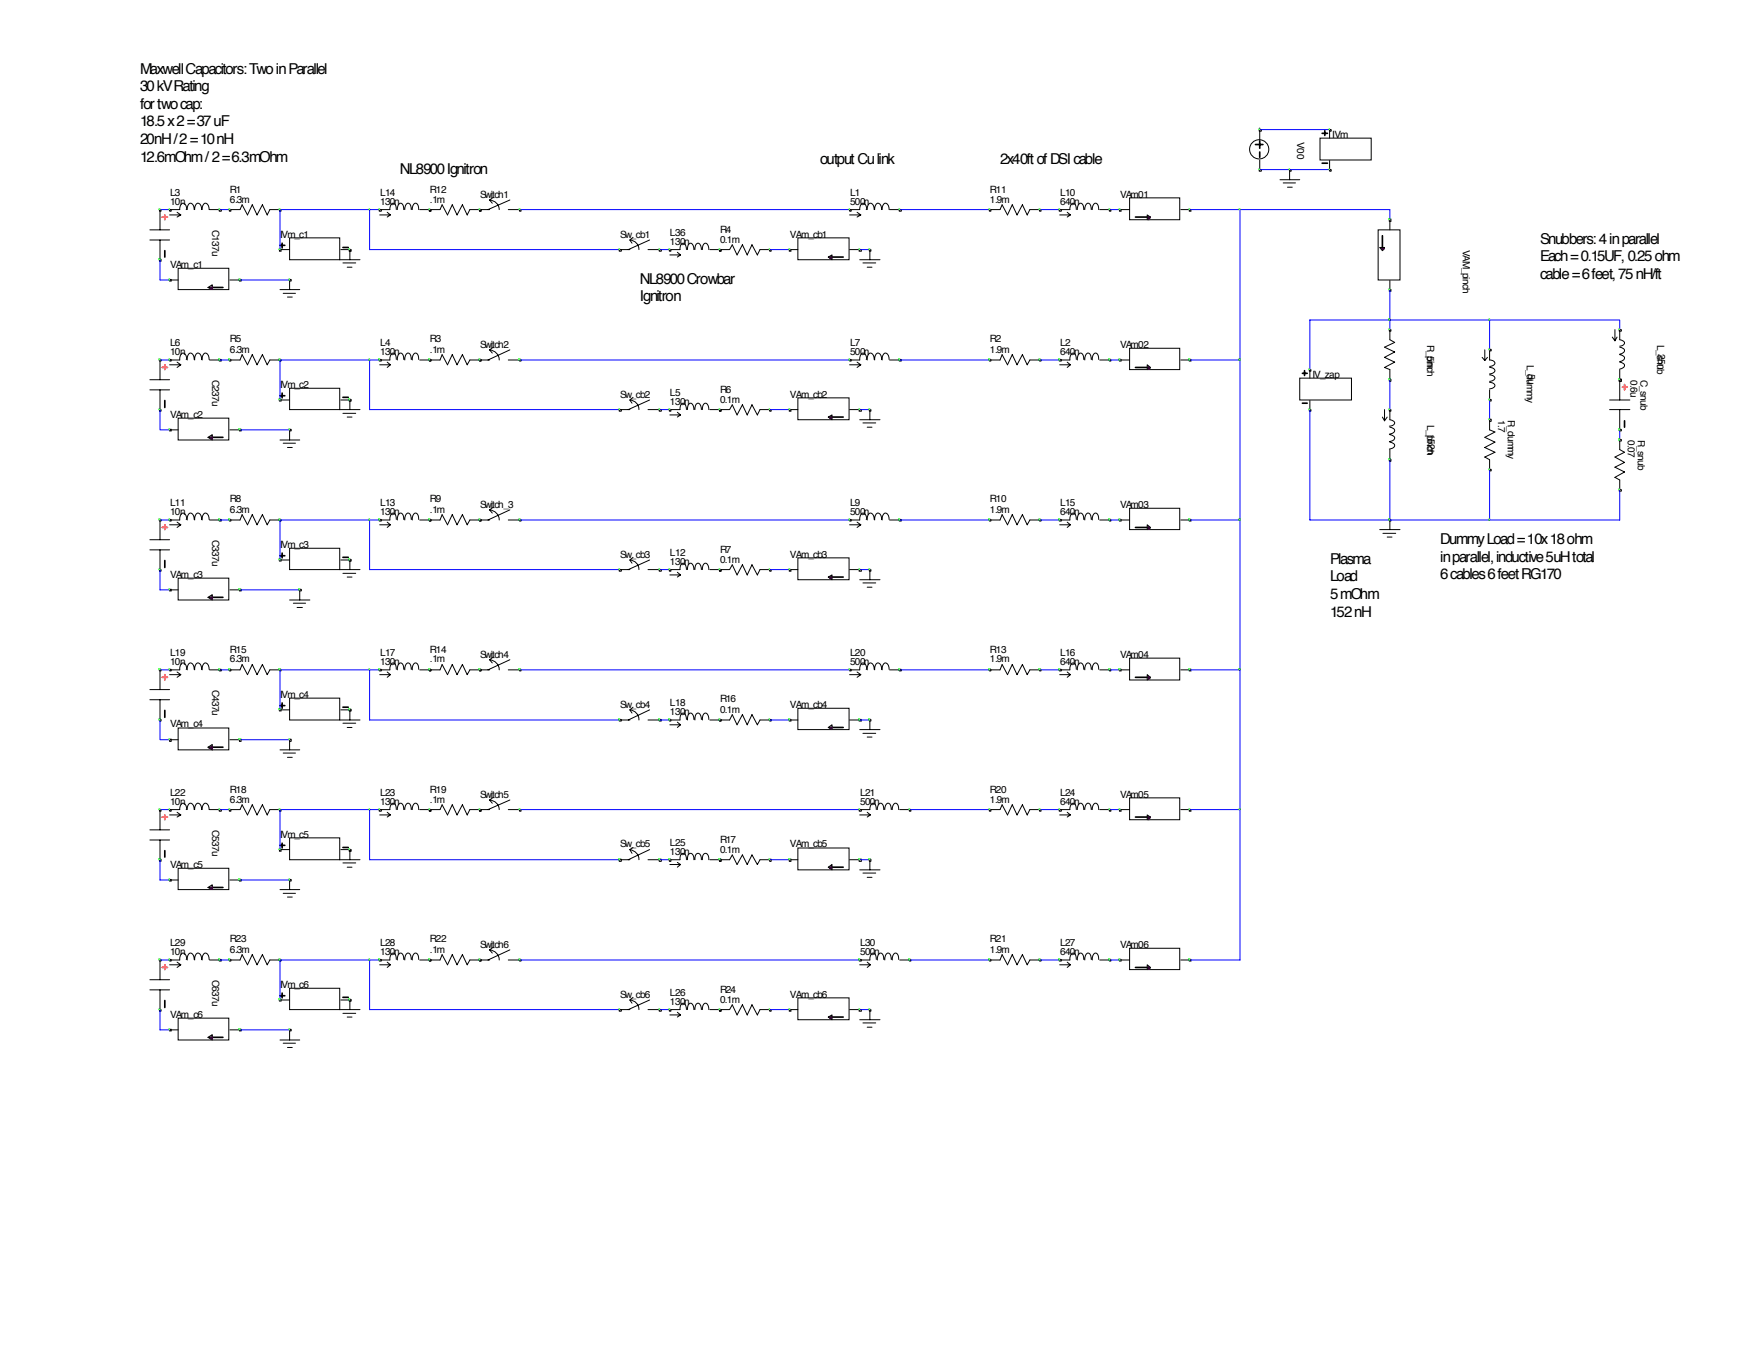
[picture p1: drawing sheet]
<svg xmlns="http://www.w3.org/2000/svg" width="279mm" height="216mm" viewBox="0 0 279 216" stroke-linecap="round" stroke-linejoin="round" font-family="sans-serif">
<defs><g id="words">
<g font-size="2.4">
<text x="22.3" y="11.8">Maxwell Capacitors: Two in Parallel</text>
<text x="22.3" y="14.5">30 kV Rating</text>
<text x="22.3" y="17.3">for two cap:</text>
<text x="22.3" y="20.1">18.5 x 2 = 37 uF</text>
<text x="22.3" y="22.9">20nH / 2 = 10 nH</text>
<text x="22.3" y="25.7">12.6mOhm / 2 = 6.3mOhm</text>
<text x="63.5" y="27.6">NL8900 Ignitron</text>
<text x="130.2" y="26">output Cu link</text>
<text x="158.7" y="26">2x40ft of DSI cable</text>
<text x="244.5" y="38.7">Snubbers: 4 in parallel</text>
<text x="244.5" y="41.5">Each = 0.15UF, 0.25 ohm</text>
<text x="101.6" y="45">NL8900 Crowbar</text>
<text x="101.6" y="47.8">Ignitron</text>
<text x="244.5" y="44.3">cable = 6 feet, 75 nH/ft</text>
<text x="211.2" y="89.5">Plasma</text>
<text x="228.6" y="86.4">Dummy Load = 10x 18 ohm</text>
<text x="228.6" y="89.2">in parallel, inductive 5uH total</text>
<text x="211.2" y="92.3">Load</text>
<text x="211.2" y="95.1">5 mOhm</text>
<text x="228.6" y="91.9">6 cables 6 feet RG170</text>
<text x="211.2" y="97.9">152 nH</text>
</g>
<g font-size="1.6">
<text x="205.9" y="22.6" transform="rotate(90 205.9 22.6)">V00</text>
<text x="211.5" y="21.8">IVm</text>
<text x="27" y="31.1">L3</text>
<text x="27" y="32.6">10n</text>
<text x="36.5" y="30.6">R1</text>
<text x="36.5" y="32.2">6.3m</text>
<text x="60.4" y="31.1">L14</text>
<text x="60.4" y="32.6">130n</text>
<text x="68.2" y="30.6">R12</text>
<text x="68.2" y="32.2">.1m</text>
<text x="76.2" y="31.4">Switch1</text>
<text x="135" y="31.1">L1</text>
<text x="135" y="32.6">500n</text>
<text x="157.1" y="30.6">R11</text>
<text x="157.1" y="32.2">1.9m</text>
<text x="168.3" y="31.1">L10</text>
<text x="168.3" y="32.6">640n</text>
<text x="177.8" y="31.4">VAm01</text>
<text x="33.7" y="36.5" transform="rotate(90 33.7 36.5)">C137u</text>
<text x="44.4" y="37.8">IVm_c1</text>
<text x="98.5" y="37.8">Sw_cb1</text>
<text x="106.3" y="37.4">L36</text>
<text x="106.3" y="38.9">130n</text>
<text x="114.3" y="36.9">R4</text>
<text x="114.3" y="38.5">0.1m</text>
<text x="125.4" y="37.8">VAm_cb1</text>
<text x="232.2" y="39.7" transform="rotate(90 232.2 39.7)">VAM_pinch</text>
<text x="27" y="42.5">VAm_c1</text>
<text x="27" y="54.9">L6</text>
<text x="27" y="56.4">10n</text>
<text x="36.5" y="54.4">R5</text>
<text x="36.5" y="56">6.3m</text>
<text x="60.4" y="54.9">L4</text>
<text x="60.4" y="56.4">130n</text>
<text x="68.2" y="54.4">R3</text>
<text x="68.2" y="56">.1m</text>
<text x="76.2" y="55.2">Switch2</text>
<text x="135" y="54.9">L7</text>
<text x="135" y="56.4">500n</text>
<text x="157.1" y="54.4">R2</text>
<text x="157.1" y="56">1.9m</text>
<text x="168.3" y="54.9">L2</text>
<text x="168.3" y="56.4">640n</text>
<text x="177.8" y="55.2">VAm02</text>
<text x="208.4" y="59.9">IV_zap</text>
<text x="226.6" y="54.8" transform="rotate(90 226.6 54.8)">R_pinch</text>
<text x="226.6" y="56.5" transform="rotate(90 226.6 56.5)">5m</text>
<text x="242.4" y="57.9" transform="rotate(90 242.4 57.9)">L_dummy</text>
<text x="242.6" y="59.4" transform="rotate(90 242.6 59.4)">5u</text>
<text x="263.1" y="54.8" transform="rotate(90 263.1 54.8)">L_snub</text>
<text x="263.2" y="56.2" transform="rotate(90 263.2 56.2)">25n</text>
<text x="33.7" y="60.4" transform="rotate(90 33.7 60.4)">C237u</text>
<text x="44.4" y="61.6">IVm_c2</text>
<text x="98.5" y="63.2">Sw_cb2</text>
<text x="106.3" y="62.8">L5</text>
<text x="106.3" y="64.3">130n</text>
<text x="114.3" y="62.3">R6</text>
<text x="114.3" y="63.9">0.1m</text>
<text x="125.4" y="63.2">VAm_cb2</text>
<text x="258.8" y="60.4" transform="rotate(90 258.8 60.4)">0.6u</text>
<text x="260.4" y="60.4" transform="rotate(90 260.4 60.4)">C_snub</text>
<text x="27" y="66.3">VAm_c2</text>
<text x="226.6" y="67.5" transform="rotate(90 226.6 67.5)">L_pinch</text>
<text x="226.7" y="68.9" transform="rotate(90 226.7 68.9)">152n</text>
<text x="237.8" y="66.7" transform="rotate(90 237.8 66.7)">1.7</text>
<text x="239.4" y="66.7" transform="rotate(90 239.4 66.7)">R_dummy</text>
<text x="258.4" y="69.8" transform="rotate(90 258.4 69.8)">0.07</text>
<text x="260" y="69.8" transform="rotate(90 260 69.8)">R_snub</text>
<text x="27" y="80.3">L11</text>
<text x="27" y="81.8">10n</text>
<text x="36.5" y="79.8">R8</text>
<text x="36.5" y="81.4">6.3m</text>
<text x="60.4" y="80.3">L13</text>
<text x="60.4" y="81.8">130n</text>
<text x="68.2" y="79.8">R9</text>
<text x="68.2" y="81.4">.1m</text>
<text x="76.2" y="80.6">Switch_3</text>
<text x="135" y="80.3">L9</text>
<text x="135" y="81.8">500n</text>
<text x="157.1" y="79.8">R10</text>
<text x="157.1" y="81.4">1.9m</text>
<text x="168.3" y="80.3">L15</text>
<text x="168.3" y="81.8">640n</text>
<text x="177.8" y="80.6">VAm03</text>
<text x="33.7" y="85.8" transform="rotate(90 33.7 85.8)">C337u</text>
<text x="44.4" y="87">IVm_c3</text>
<text x="98.5" y="88.6">Sw_cb3</text>
<text x="106.3" y="88.2">L12</text>
<text x="106.3" y="89.7">130n</text>
<text x="114.3" y="87.7">R7</text>
<text x="114.3" y="89.3">0.1m</text>
<text x="125.4" y="88.6">VAm_cb3</text>
<text x="27" y="91.7">VAm_c3</text>
<text x="27" y="104.1">L19</text>
<text x="27" y="105.6">10n</text>
<text x="36.5" y="103.6">R15</text>
<text x="36.5" y="105.2">6.3m</text>
<text x="60.4" y="104.1">L17</text>
<text x="60.4" y="105.6">130n</text>
<text x="68.2" y="103.6">R14</text>
<text x="68.2" y="105.2">.1m</text>
<text x="76.2" y="104.4">Switch4</text>
<text x="135" y="104.1">L20</text>
<text x="135" y="105.6">500n</text>
<text x="157.1" y="103.6">R13</text>
<text x="157.1" y="105.2">1.9m</text>
<text x="168.3" y="104.1">L16</text>
<text x="168.3" y="105.6">640n</text>
<text x="177.8" y="104.4">VAm04</text>
<text x="33.7" y="109.6" transform="rotate(90 33.7 109.6)">C437u</text>
<text x="44.4" y="110.7">IVm_c4</text>
<text x="98.5" y="112.4">Sw_cb4</text>
<text x="106.3" y="112.1">L18</text>
<text x="106.3" y="113.5">130n</text>
<text x="114.3" y="111.5">R16</text>
<text x="114.3" y="113.1">0.1m</text>
<text x="125.4" y="112.4">VAm_cb4</text>
<text x="27" y="115.5">VAm_c4</text>
<text x="36.5" y="125.8">R18</text>
<text x="68.2" y="125.8">R19</text>
<text x="157.1" y="125.8">R20</text>
<text x="27" y="126.3">L22</text>
<text x="27" y="127.8">10n</text>
<text x="33.7" y="131.7" transform="rotate(90 33.7 131.7)">C537u</text>
<text x="36.5" y="127.4">6.3m</text>
<text x="60.4" y="126.3">L23</text>
<text x="60.4" y="127.8">130n</text>
<text x="68.2" y="127.4">.1m</text>
<text x="76.2" y="126.7">Switch5</text>
<text x="136.6" y="126.3">L21</text>
<text x="136.6" y="127.8">500n</text>
<text x="157.1" y="127.4">1.9m</text>
<text x="168.3" y="126.3">L24</text>
<text x="168.3" y="127.8">640n</text>
<text x="177.8" y="126.7">VAm05</text>
<text x="27" y="137.8">VAm_c5</text>
<text x="44.4" y="133">IVm_c5</text>
<text x="98.5" y="134.5">Sw_cb5</text>
<text x="106.3" y="134.3">L25</text>
<text x="106.3" y="135.7">130n</text>
<text x="114.3" y="133.8">R17</text>
<text x="114.3" y="135.4">0.1m</text>
<text x="125.4" y="134.5">VAm_cb5</text>
<text x="36.5" y="149.6">R23</text>
<text x="68.2" y="149.6">R22</text>
<text x="157.1" y="149.6">R21</text>
<text x="27" y="150.2">L29</text>
<text x="27" y="151.6">10n</text>
<text x="33.7" y="155.6" transform="rotate(90 33.7 155.6)">C637u</text>
<text x="36.5" y="151.2">6.3m</text>
<text x="60.4" y="150.2">L28</text>
<text x="60.4" y="151.6">130n</text>
<text x="68.2" y="151.2">.1m</text>
<text x="76.2" y="150.5">Switch6</text>
<text x="136.6" y="150.2">L30</text>
<text x="136.6" y="151.6">500n</text>
<text x="157.1" y="151.2">1.9m</text>
<text x="168.3" y="150.2">L27</text>
<text x="168.3" y="151.6">640n</text>
<text x="177.8" y="150.5">VAm06</text>
<text x="27" y="161.5">VAm_c6</text>
<text x="44.4" y="156.8">IVm_c6</text>
<text x="98.5" y="158.4">Sw_cb6</text>
<text x="106.3" y="158.1">L26</text>
<text x="106.3" y="159.6">130n</text>
<text x="114.3" y="157.6">R24</text>
<text x="114.3" y="159.2">0.1m</text>
<text x="125.4" y="158.4">VAm_cb6</text>
</g>
</g></defs>
<path d="M211.1 20.6h.2v.2h-.2zM211.1 26.9h.2v.3h-.2zM220.6 34.8h.2v.3h-.2zM220.6 46h.2v.2h-.2zM220.6 72.9h.2v.3h-.2zM220.6 65h.2v.3h-.2z" fill="none" stroke="#010000" stroke-width=".16"/>
<path d="M209.9 21.2h.8M209.9 25.9h.8M210.3 20.7v.8M219.5 37.4v2.2" fill="none" stroke="#000" stroke-width=".26"/>
<g fill="none" stroke="#000" stroke-width=".16">
<path d="M209.5 21.9h8.2v3.5h-8.2zM211.1 20.6v1.3M211.1 25.5v1.4M218.8 36.5h3.4v7.9h-3.4zM219 39.3h.8l-.3 .5zM220.6 34.9v1.6M220.6 44.5v1.5M219.5 66.2l.3 .6 .4-.6M219.8 65v1.8M220.6 65v1.6a.62 .62 0 0 1 .7 .7l-.4 .3h-.3M220.6 67.8a.63 .63 0 0 1 .7 .7l-.7 .4M220.6 69a.63 .63 0 0 1 .7 .7l-.7 .4"/>
<path d="M220.6 70.2a.63 .63 0 0 1 .7 .7l-.7 .4M220.6 71.4v1.8"/>
</g>
<path d="M219.1 39.4h.8v.5h-.8z" fill="#400040"/>
<path d="M177.7 33.3h.3v.2h-.3zM188.8 33.3h.3v.2h-.3zM199.9 26.9h.3v.3h-.3zM199.9 20.6h.3v.2h-.3zM207.9 58.7h.2v.2h-.2zM207.9 65h.2v.3h-.2z" fill="none" stroke="#010000" stroke-width=".16"/>
<path d="M180.3 34.5h2.2M199.3 22.9h1.2M200 22.4v1.1M200 24.1v.9M206.8 59.3h.7M207.1 58.8v.8M206.8 64h.7" fill="none" stroke="#000" stroke-width=".26"/>
<g fill="none" stroke="#000" stroke-width=".16">
<path d="M177.8 33.3h1.5M179.3 31.4h8v3.5h-8zM182.1 34.1l.5 .4-.5 .4zM187.5 33.3h1.4M200 20.3v1.9M200 25.4v1.5M207.9 58.7v1.3M206.3 60h8.2v3.5h-8.2zM207.9 63.6v1.4"/>
<circle cx="199.9" cy="23.7" r="1.53"/>
</g>
<path d="M182.2 34.3h.5v.7h-.5z" fill="#400040"/>
<g fill="none" stroke="#000" stroke-width=".16">
<path d="M76.2 33.3h1.5M78.1 32.3l-.4-.6a1.6 1.6 0 0 1 1.5 1.6M78.3 31.3l-.6 .4M80.7 33.3h1.8M80.9 31.7l-3.4 1.6M157.1 33.3h1.6l.4-.8 .8 1.6 .8-1.6 .8 1.6 .8-1.6 .8 1.6 .4-.8h1.6M168.2 33.3h1.6v-.1a.86 .86 0 0 1 .5-.9 .81 .81 0 0 1 .6 1M168.2 34.1h1.7M169.4 33.7l.5 .4-.5 .4M171 33.3v-.1a.86 .86 0 0 1 .5-.9 .81 .81 0 0 1 .5 1M172.2 33.3v-.1a.86 .86 0 0 1 .5-.9 .81 .81 0 0 1 .5 1M173.4 33.3v-.1a.86 .86 0 0 1 .5-.9 .81 .81 0 0 1 .5 1"/>
<path d="M174.6 33.3h1.7M203.2 28.5h3.1M203.7 29h2M204.4 29.7h.7M204.7 26.9v1.6M44.4 46h3.2M45 46.6h1.9M45.6 47.2h.8M46 44.4v1.6M220.6 52.3v1.6l.8 .5-1.6 .7 1.6 .8-1.6 .8 1.6 .8-1.6 .8 .8 .4v1.6M219 84.1h3.2M219.5 84.7h2.1"/>
<path d="M220.2 85.3h.8M220.6 82.5v1.6M126.7 158.4h8.1v3.5h-8.1zM125.4 160.3h1.3M131.5 161.5l.6-.4v.8zM134.9 160.3h1.6M136.5 161.9h3.2M137 162.4h2M137.7 163.1h.7M138.1 160.3v1.6"/>
</g>
<g fill="none" stroke="#010000" stroke-width=".16">
<path d="M76.1 33.3h.3v.2h-.3zM82.5 33.3h.2v.2h-.2zM157.1 33.3h.2v.2h-.2zM165 33.3h.3v.2h-.3zM168.1 33.3h.4v.2h-.4zM176.1 33.3h.3v.2h-.3zM204.7 26.9h.3v.3h-.3zM46 44.4h.2v.2h-.2zM220.6 52.3h.2v.3h-.2zM220.6 60.2h.2v.3h-.2zM220.6 82.5h.2v.2h-.2zM125.3 160.3h.3v.2h-.3z"/>
<path d="M136.4 160.3h.3v.2h-.3zM138 160.3h.3v.2h-.3z"/>
</g>
<path d="M131.7 161.5h2.2" fill="none" stroke="#000" stroke-width=".26"/>
<path d="M131.6 161.3h.6v.7h-.6z" fill="#400040"/>
<path d="M125.3 136.4h.3v.3h-.3zM136.4 136.4h.3v.3h-.3zM138 136.4h.3v.3h-.3z" fill="none" stroke="#010000" stroke-width=".16"/>
<path d="M125.4 136.5h1.3M126.7 134.6h8.1v3.5h-8.1zM131.5 137.7l.6-.5v.9zM134.9 136.5h1.6M136.5 138.1h3.2M137 138.6h2M137.7 139.3h.7M138.1 136.5v1.6" fill="none" stroke="#000" stroke-width=".16"/>
<path d="M131.7 137.7h2.2" fill="none" stroke="#000" stroke-width=".26"/>
<path d="M131.6 137.5h.6v.7h-.6z" fill="#400040"/>
<g fill="none" stroke="#000" stroke-width=".16">
<path d="M23.8 155.5h3.1M23.8 157.1h3.1M25.4 152.4v3.1M25.4 157.1v3.2M36.5 152.4h1.6l.3-.8 .9 1.6 .7-1.6 .8 1.6 .9-1.6 .7 1.6 .4-.8h1.6M136.5 153.2h1.7M137.7 152.7l.5 .5-.5 .4M139.1 152.3v-.1a.64 .64 0 0 0-.7-.8l-.3 .5v.5h-1.6M140.3 152.3v-.1a.64 .64 0 0 0-.7-.8l-.3 .5v.5M141.5 152.3v-.1a.64 .64 0 0 0-.7-.8l-.3 .5v.5M142.7 152.3v-.1a.64 .64 0 0 0-.7-.8l-.3 .5-.1 .5M142.8 152.4h1.7"/>
<path d="M26.9 163.5h1.4M28.3 161.6h8v3.5h-8zM33 164.7l.7-.4v.8zM36.5 163.5h1.6M114.3 160.3h1.5l.4-.8 .8 1.6 .9-1.6 .7 1.6 .8-1.6 .8 1.6 .4-.8h1.6"/>
</g>
<path d="M25.3 152.3h.3v.3h-.3zM36.4 152.3h.3v.3h-.3zM44.4 152.3h.2v.3h-.2zM136.4 152.3h.3v.3h-.3zM144.4 152.3h.2v.3h-.2zM25.3 160.3h.3v.2h-.3zM26.9 163.4h.3v.3h-.3zM38 163.4h.3v.3h-.3zM114.2 160.3h.3v.2h-.3zM122.2 160.3h.2v.2h-.2z" fill="none" stroke="#010000" stroke-width=".16"/>
<path d="M25.7 153.6h.9M26.2 153.2v.7" fill="none" stroke="#f00" stroke-width=".26"/>
<path d="M26.2 158.8v1.1M33.3 164.7h2.1" fill="none" stroke="#000" stroke-width=".26"/>
<path d="M33.1 164.5h.7v.6h-.7z" fill="#400040"/>
<g fill="none" stroke="#000" stroke-width=".16">
<path d="M26.9 153.2h1.8M28.1 152.7l.6 .5-.6 .4M29.5 152.3l.1-.1a.69 .69 0 0 0-.7-.8l-.3 .5-.1 .5h-1.6M30.8 152.3v-.1a.69 .69 0 0 0-.8-.8l-.2 .5-.1 .5M32 152.3v-.1a.69 .69 0 0 0-.8-.8l-.3 .5v.5M33.2 152.3v-.1a.69 .69 0 0 0-.8-.8l-.3 .5v.5M33.3 152.4h1.8M44.4 158.7h1.6M46 156.9h7.9v3.4h-7.9zM54.1 158.7h1.4v1.6M60.3 153.2h1.7M61.5 152.7l.5 .5-.5 .4"/>
<path d="M62.9 152.3v-.1a.64 .64 0 0 0-.7-.8l-.3 .5v.5h-1.6M64.1 152.3v-.1a.64 .64 0 0 0-.7-.8l-.3 .5v.5M65.3 152.3v-.1a.64 .64 0 0 0-.7-.8l-.3 .5v.5M66.5 152.3v-.1a.64 .64 0 0 0-.7-.8l-.3 .5-.1 .5M66.6 152.4h3.2l.4-.8 .8 1.6 .8-1.6 .8 1.6 .8-1.6 .8 1.6 .4-.8h3.1M78.1 151.3l-.4-.5a1.61 1.61 0 0 1 1.5 1.6M78.3 150.4l-.6 .4M80.7 152.4h1.8M80.9 150.8l-3.4 1.6M100.3 159.3l-.3-.6a1.51 1.51 0 0 1 1.4 1.6M100.5 158.3l-.5 .4M103.1 158.7l-3.4 1.6"/>
<path d="M157.1 152.4h1.6l.4-.8 .8 1.6 .8-1.6 .8 1.6 .8-1.6 .8 1.6 .4-.8h1.6M168.2 153.2h1.7M169.4 152.7l.5 .5-.5 .4M170.9 152.3v-.1a.64 .64 0 0 0-.7-.8l-.3 .5-.1 .5h-1.6M172 152.3v-.1a.64 .64 0 0 0-.7-.8l-.2 .5-.1 .5M173.2 152.3v-.1a.64 .64 0 0 0-.7-.8l-.2 .5-.1 .5M174.4 152.3v-.1a.64 .64 0 0 0-.7-.8l-.3 .5v.5M174.6 152.4h1.7M177.8 152.4h1.5M179.3 150.5h8v3.4h-8zM182.1 153.2l.5 .4-.5 .3zM187.5 152.4h1.4"/>
<path d="M44.4 165.1h3.2M45 165.6h1.9M45.6 166.3h.8M46 163.5v1.6M53.9 160.3h3.2M54.4 160.9h2.1M55.1 161.5h.8M98.4 160.3h1.6M102.9 160.3h1.8"/>
</g>
<g fill="none" stroke="#010000" stroke-width=".16">
<path d="M26.9 152.3h.3v.3h-.3zM34.8 152.3h.3v.3h-.3zM44.4 158.7h.2v.2h-.2zM55.5 158.7h.2v.2h-.2zM60.2 152.3h.3v.3h-.3zM68.2 152.3h.2v.3h-.2zM76.1 152.3h.3v.3h-.3zM82.5 152.3h.2v.3h-.2zM157.1 152.3h.2v.3h-.2zM165 152.3h.3v.3h-.3zM168.1 152.3h.4v.3h-.4zM176.1 152.3h.3v.3h-.3z"/>
<path d="M177.7 152.3h.3v.3h-.3zM188.8 152.3h.3v.3h-.3zM46 163.4h.2v.3h-.2zM98.3 160.3h.3v.2h-.3zM104.6 160.3h.4v.2h-.4z"/>
</g>
<path d="M44.4 158.1h.8M44.8 157.6v.8M54.4 158.3h.9M180.3 153.6h2.2" fill="none" stroke="#000" stroke-width=".26"/>
<path d="M182.2 153.3h.5v.7h-.5z" fill="#400040"/>
<g fill="none" stroke="#000" stroke-width=".16">
<path d="M106.3 136.5h1.6v-.2a.68 .68 0 0 1 .6-.8 .92 .92 0 0 1 .5 1M106.3 137.2h1.7M107.5 136.9l.5 .3-.5 .5M109.1 136.5v-.2a.68 .68 0 0 1 .5-.8 .92 .92 0 0 1 .6 1M110.3 136.5v-.2a.68 .68 0 0 1 .5-.8 .92 .92 0 0 1 .5 1M111.5 136.5v-.2a.68 .68 0 0 1 .5-.8 .92 .92 0 0 1 .5 1M112.7 136.5h1.7M177.8 128.5h1.5M179.3 126.7h8v3.4h-8zM182.1 129.4l.5 .3-.5 .4zM187.5 128.5h1.4M106.3 160.3h1.6v-.1a.64 .64 0 0 1 .7-.9l.3 .5 .1 .5"/>
<path d="M106.3 161.1h1.7M107.5 160.7l.5 .4-.5 .4M109.1 160.3v-.1a.64 .64 0 0 1 .7-.9l.3 .5 .1 .5M110.3 160.3v-.1a.64 .64 0 0 1 .7-.9l.3 .5v.5M111.5 160.3v-.1a.64 .64 0 0 1 .7-.9l.3 .5v.5M112.7 160.3h1.7"/>
</g>
<path d="M106.3 136.4h.2v.3h-.2zM114.2 136.4h.3v.3h-.3zM177.7 128.5h.3v.3h-.3zM188.8 128.5h.3v.3h-.3zM106.3 160.3h.2v.2h-.2zM114.2 160.3h.3v.2h-.3z" fill="none" stroke="#010000" stroke-width=".16"/>
<path d="M180.3 129.7h2.2" fill="none" stroke="#000" stroke-width=".26"/>
<path d="M182.2 129.5h.5v.7h-.5z" fill="#400040"/>
<g fill="none" stroke="#010000" stroke-width=".16">
<path d="M55.5 39.6h.2v.3h-.2zM98.3 39.6h.3v.3h-.3zM104.6 39.6h.4v.3h-.4zM26.9 128.5h.3v.3h-.3zM26.9 139.6h.3v.3h-.3zM34.8 128.5h.3v.3h-.3zM38 139.6h.3v.3h-.3zM44.4 134.9h.2v.2h-.2zM46 139.6h.2v.3h-.2zM55.5 134.9h.2v.2h-.2zM60.2 128.5h.3v.3h-.3zM68.2 128.5h.2v.3h-.2z"/>
<path d="M76.1 128.5h.3v.3h-.3zM82.5 128.5h.2v.3h-.2zM98.3 136.4h.3v.3h-.3zM104.6 136.4h.4v.3h-.4zM157.1 128.5h.2v.3h-.2zM165 128.5h.3v.3h-.3zM168.1 128.5h.4v.3h-.4zM176.1 128.5h.3v.3h-.3z"/>
</g>
<g fill="none" stroke="#000" stroke-width=".16">
<path d="M55.5 39.6v1.6M98.4 39.6h1.6M100.3 38.6l-.3-.5a1.51 1.51 0 0 1 1.4 1.5M100.5 37.7l-.5 .4M102.9 39.6h1.8M103.1 38.1l-3.4 1.5M53.9 41.2h3.2M54.4 41.7h2.1M55.1 42.4h.8M26.9 128.5h1.6v-.1a.86 .86 0 0 1 .5-.9 .75 .75 0 0 1 .5 1M26.9 129.4h1.8M26.9 139.7h1.4"/>
<path d="M28.1 128.9l.6 .5-.6 .3M28.3 137.8h8v3.4h-8zM29.7 128.5v-.1a.86 .86 0 0 1 .5-.9 .85 .85 0 0 1 .6 1M30.9 128.5v-.1a.86 .86 0 0 1 .5-.9 .85 .85 0 0 1 .6 1M32.1 128.5v-.1a.86 .86 0 0 1 .5-.9 .85 .85 0 0 1 .6 1M33.3 128.5h1.8M36.5 139.7h1.6M44.4 134.9h1.6M46 133h7.9v3.5h-7.9zM46 139.7v1.5M53.9 136.5h3.2M54.1 134.9h1.4v1.6"/>
<path d="M54.4 137h2.1M55.1 137.7h.8M60.3 128.5h1.6v-.1a.86 .86 0 0 1 .5-.9 .81 .81 0 0 1 .5 1M60.3 129.4h1.7M61.5 128.9l.5 .5-.5 .3M63.1 128.5v-.1a.86 .86 0 0 1 .5-.9 .81 .81 0 0 1 .5 1M64.3 128.5v-.1a.86 .86 0 0 1 .5-.9 .81 .81 0 0 1 .5 1M65.4 128.5v-.1a.86 .86 0 0 1 .6-.9 .81 .81 0 0 1 .5 1M66.6 128.5h3.2l.4-.7 .8 1.6 .8-1.6 .8 1.6 .8-1.6 .8 1.6 .4-.9h3.1M78.1 127.5l-.4-.5a1.6 1.6 0 0 1 1.5 1.5M78.3 126.6l-.6 .4M80.7 128.5h1.8"/>
<path d="M80.9 127l-3.4 1.5M98.4 136.5h1.6M100.3 135.5l-.3-.6a1.59 1.59 0 0 1 1.4 1.6M100.5 134.5l-.5 .4M102.9 136.5h1.8M103.1 134.9l-3.4 1.6M157.1 128.5h1.6l.4-.7 .8 1.6 .8-1.6 .8 1.6 .8-1.6 .8 1.6 .4-.9h1.6M168.2 128.5h1.6v-.1a.86 .86 0 0 1 .5-.9 .81 .81 0 0 1 .6 1M168.2 129.4h1.7M169.4 128.9l.5 .5-.5 .3M171 128.5v-.1a.86 .86 0 0 1 .5-.9 .81 .81 0 0 1 .5 1M172.2 128.5v-.1a.86 .86 0 0 1 .5-.9 .81 .81 0 0 1 .5 1"/>
<path d="M173.4 128.5v-.1a.86 .86 0 0 1 .5-.9 .81 .81 0 0 1 .5 1M174.6 128.5h1.7M33 140.9l.7-.4v.7zM44.4 141.2h3.2M45 141.8h1.9M45.6 142.4h.8"/>
</g>
<path d="M44.4 134.2h.8M44.8 133.9v.7M54.4 134.5h.9M33.3 140.9h2.1" fill="none" stroke="#000" stroke-width=".26"/>
<path d="M33.1 140.6h.7v.7h-.7z" fill="#400040"/>
<path d="M125.3 114.2h.3v.3h-.3zM136.4 114.2h.3v.3h-.3zM138 114.2h.3v.3h-.3zM25.3 136.4h.3v.3h-.3zM25.3 128.5h.3v.3h-.3zM36.4 128.5h.3v.3h-.3zM44.4 128.5h.2v.3h-.2zM114.2 136.4h.3v.3h-.3zM122.2 136.4h.2v.3h-.2zM136.4 128.5h.3v.3h-.3zM144.4 128.5h.2v.3h-.2z" fill="none" stroke="#010000" stroke-width=".16"/>
<g fill="none" stroke="#000" stroke-width=".16">
<path d="M125.4 114.3h1.3M126.7 112.4h8.1v3.4h-8.1zM131.5 115.5l.6-.4v.7zM134.9 114.3h1.6M136.5 115.8h3.2M137 116.4h2M137.7 117h.7M138.1 114.3v1.5M23.8 131.7h3.1M23.8 133.3h3.1M25.4 128.5v3.2M25.4 133.3v3.2"/>
<path d="M36.5 128.5h1.6l.3-.7 .9 1.6 .7-1.6 .8 1.6 .9-1.6 .7 1.6 .4-.9h1.6M114.3 136.5h1.5l.4-.8 .8 1.5 .9-1.5 .7 1.5 .8-1.5 .8 1.5 .4-.7h1.6M136.5 128.5h1.6v-.1a.86 .86 0 0 1 .5-.9 .81 .81 0 0 1 .5 1M136.5 129.4h1.7M137.7 128.9l.5 .5-.5 .3M139.3 128.5v-.1a.86 .86 0 0 1 .5-.9 .81 .81 0 0 1 .5 1M140.5 128.5v-.1a.86 .86 0 0 1 .5-.9 .81 .81 0 0 1 .5 1M141.6 128.5v-.1a.86 .86 0 0 1 .6-.9 .81 .81 0 0 1 .5 1M142.8 128.5h1.7"/>
</g>
<path d="M25.7 129.7h.9M26.2 129.4v.7" fill="none" stroke="#f00" stroke-width=".26"/>
<path d="M131.7 115.5h2.2M26.2 135v1.1" fill="none" stroke="#000" stroke-width=".26"/>
<path d="M131.6 115.2h.6v.7h-.6z" fill="#400040"/>
<g fill="none" stroke="#000" stroke-width=".16">
<path d="M23.8 109.5h3.1M23.8 111.1h3.1M25.4 106.3v3.2M25.4 111.1v3.2M26.9 117.4h1.4M28.3 115.6h8v3.4h-8zM33 118.6l.7-.4v.8zM36.5 106.3h1.6l.3-.8 .9 1.6 .7-1.6 .8 1.6 .9-1.6 .7 1.6 .4-.8h1.6M36.5 117.4h1.6M114.3 114.3h1.5l.4-.8 .8 1.6 .9-1.6 .7 1.6 .8-1.6 .8 1.6 .4-.8h1.6M134.9 107.1h1.8M136.1 106.7l.6 .4-.6 .4"/>
<path d="M137.5 106.3l.1-.1a.7 .7 0 0 0-.8-.9l-.3 .5v.5h-1.6M138.8 106.3v-.1a.69 .69 0 0 0-.8-.9l-.3 .5v.5M140 106.3v-.1a.69 .69 0 0 0-.8-.9l-.3 .5v.5M141.1 106.3v-.1a.69 .69 0 0 0-.7-.9l-.3 .5-.1 .5M141.2 106.3h1.8"/>
</g>
<path d="M25.3 114.2h.3v.3h-.3zM25.3 106.3h.3v.2h-.3zM26.9 117.3h.3v.4h-.3zM36.4 106.3h.3v.2h-.3zM38 117.3h.3v.4h-.3zM44.4 106.3h.2v.2h-.2zM114.2 114.2h.3v.3h-.3zM122.2 114.2h.2v.3h-.2zM134.9 106.3h.2v.2h-.2zM142.7 106.3h.4v.2h-.4z" fill="none" stroke="#010000" stroke-width=".16"/>
<path d="M25.7 107.5h.9M26.2 107.1v.8" fill="none" stroke="#f00" stroke-width=".26"/>
<path d="M26.2 112.8v1.1M33.3 118.6h2.1" fill="none" stroke="#000" stroke-width=".26"/>
<path d="M33.1 118.4h.7v.7h-.7z" fill="#400040"/>
<g fill="none" stroke="#000" stroke-width=".16">
<path d="M60.3 33.3h1.6v-.1a.86 .86 0 0 1 .5-.9 .81 .81 0 0 1 .5 1M60.3 34.1h1.7M61.5 33.7l.5 .4-.5 .4M63.1 33.3v-.1a.86 .86 0 0 1 .5-.9 .81 .81 0 0 1 .5 1M64.3 33.3v-.1a.86 .86 0 0 1 .5-.9 .81 .81 0 0 1 .5 1M65.4 33.3v-.1a.86 .86 0 0 1 .6-.9 .81 .81 0 0 1 .5 1M66.6 33.3h1.7M177.8 82.5h1.5M179.3 80.7h8v3.4h-8zM182.1 83.3l.5 .4-.5 .4zM187.5 82.5h1.4M26.9 107.1h1.8"/>
<path d="M28.1 106.7l.6 .4-.6 .4M29.5 106.3l.1-.1a.7 .7 0 0 0-.7-.9l-.3 .5-.1 .5h-1.6M30.8 106.3v-.1a.69 .69 0 0 0-.8-.9l-.2 .5-.1 .5M32 106.3v-.1a.69 .69 0 0 0-.8-.9l-.3 .5v.5M33.2 106.3v-.1a.69 .69 0 0 0-.8-.9l-.3 .5v.5M33.3 106.3h1.8M44.4 112.7h1.6M44.4 119h3.2M45 119.5h1.9M46 110.8h7.9v3.5h-7.9zM46 117.4v1.6M53.9 114.3h3.2"/>
<path d="M54.1 112.7h1.4v1.6M54.4 114.8h2.1M55.1 115.5h.8M60.3 107.1h1.7M61.5 106.7l.5 .4-.5 .4M62.9 106.3v-.1a.64 .64 0 0 0-.7-.9l-.3 .5v.5h-1.6M64.1 106.3v-.1a.64 .64 0 0 0-.7-.9l-.3 .5v.5M65.3 106.3v-.1a.64 .64 0 0 0-.7-.9l-.3 .5v.5M66.5 106.3v-.1a.64 .64 0 0 0-.7-.9l-.3 .5-.1 .5M66.6 106.3h3.2l.4-.8 .8 1.6 .8-1.6 .8 1.6 .8-1.6 .8 1.6 .4-.8h3.1M78.1 105.2l-.4-.5a1.61 1.61 0 0 1 1.5 1.6M78.3 104.3l-.6 .4"/>
<path d="M80.7 106.3h1.8M80.9 104.7l-3.4 1.6M98.4 114.3h1.6M100.3 113.2l-.3-.5a1.55 1.55 0 0 1 1.4 1.6M100.5 112.3l-.5 .4M102.9 114.3h1.8M103.1 112.7l-3.4 1.6M106.3 115.1h1.7M107.5 114.6l.5 .5-.5 .4M109 114.2v-.1a.86 .86 0 0 0-.5-.9 1.02 1.02 0 0 0-.6 1.1h-1.6M110.2 114.2v-.1a.86 .86 0 0 0-.6-.9 1.02 1.02 0 0 0-.5 1.1M111.3 114.2v-.1a.86 .86 0 0 0-.5-.9 1.02 1.02 0 0 0-.5 1.1"/>
<path d="M112.5 114.2v-.1a.86 .86 0 0 0-.5-.9 1.02 1.02 0 0 0-.5 1.1M112.7 114.3h1.7M157.1 106.3h1.6l.4-.8 .8 1.6 .8-1.6 .8 1.6 .8-1.6 .8 1.6 .4-.8h1.6M168.2 107.1h1.7M169.4 106.7l.5 .4-.5 .4M170.9 106.3v-.1a.64 .64 0 0 0-.7-.9l-.3 .5-.1 .5h-1.6M172 106.3v-.1a.64 .64 0 0 0-.7-.9l-.2 .5-.1 .5M173.2 106.3v-.1a.64 .64 0 0 0-.7-.9l-.2 .5-.1 .5M174.4 106.3v-.1a.64 .64 0 0 0-.7-.9l-.3 .5v.5M174.6 106.3h1.7M45.6 120.2h.8"/>
</g>
<g fill="none" stroke="#010000" stroke-width=".16">
<path d="M60.2 33.3h.3v.2h-.3zM68.2 33.3h.2v.2h-.2zM177.7 82.5h.3v.2h-.3zM188.8 82.5h.3v.2h-.3zM26.9 106.3h.3v.2h-.3zM34.8 106.3h.3v.2h-.3zM44.4 112.6h.2v.3h-.2zM46 117.3h.2v.4h-.2zM55.5 112.6h.2v.3h-.2zM60.2 106.3h.3v.2h-.3zM68.2 106.3h.2v.2h-.2zM76.1 106.3h.3v.2h-.3z"/>
<path d="M82.5 106.3h.2v.2h-.2zM98.3 114.2h.3v.3h-.3zM104.6 114.2h.4v.3h-.4zM106.3 114.2h.2v.3h-.2zM114.2 114.2h.3v.3h-.3zM157.1 106.3h.2v.2h-.2zM165 106.3h.3v.2h-.3zM168.1 106.3h.4v.2h-.4zM176.1 106.3h.3v.2h-.3z"/>
</g>
<path d="M180.3 83.7h2.2M44.4 112h.8M44.8 111.6v.8M54.4 112.3h.9" fill="none" stroke="#000" stroke-width=".26"/>
<path d="M182.2 83.5h.5v.7h-.5z" fill="#400040"/>
<path d="M125.4 90.4h1.3M126.7 88.6h8.1v3.4h-8.1zM131.5 91.6l.6-.3v.7zM134.9 90.4h1.6M157.1 82.5h1.6l.4-.8 .8 1.6 .8-1.6 .8 1.6 .8-1.6 .8 1.6 .4-.8h1.6M168.2 83.3h1.7M169.4 82.9l.5 .4-.5 .4M170.9 82.5v-.1a.64 .64 0 0 0-.7-.9l-.3 .5-.1 .5h-1.6M172 82.5v-.1a.64 .64 0 0 0-.7-.9l-.2 .5-.1 .5M173.2 82.5v-.1a.64 .64 0 0 0-.7-.9l-.2 .5-.1 .5M174.4 82.5v-.1a.64 .64 0 0 0-.7-.9l-.3 .5v.5M174.6 82.5h1.7" fill="none" stroke="#000" stroke-width=".16"/>
<path d="M125.3 90.4h.3v.3h-.3zM136.4 90.4h.3v.3h-.3zM157.1 82.5h.2v.2h-.2zM165 82.5h.3v.2h-.3zM168.1 82.5h.4v.2h-.4zM176.1 82.5h.3v.2h-.3z" fill="none" stroke="#010000" stroke-width=".16"/>
<path d="M131.7 91.6h2.2" fill="none" stroke="#000" stroke-width=".26"/>
<path d="M131.6 91.4h.6v.7h-.6z" fill="#400040"/>
<g fill="none" stroke="#010000" stroke-width=".16">
<path d="M68.2 33.3h.2v.2h-.2zM76.1 33.3h.3v.2h-.3zM26.9 82.5h.3v.2h-.3zM34.8 82.5h.3v.2h-.3zM47.5 93.6h.3v.2h-.3zM55.5 88.8h.2v.3h-.2zM60.2 82.5h.3v.2h-.3zM68.2 82.5h.2v.2h-.2zM76.1 82.5h.3v.2h-.3zM98.3 90.4h.3v.3h-.3zM104.6 90.4h.4v.3h-.4zM106.3 90.4h.2v.3h-.2z"/>
<path d="M114.2 90.4h.3v.3h-.3zM177.7 106.3h.3v.2h-.3zM188.8 106.3h.3v.2h-.3z"/>
</g>
<g fill="none" stroke="#000" stroke-width=".16">
<path d="M68.2 33.3h1.6l.4-.8 .8 1.6 .8-1.6 .8 1.6 .8-1.6 .8 1.6 .4-.8h1.6M26.9 83.3h1.8M28.1 82.9l.6 .4-.6 .4M29.5 82.5l.1-.1a.69 .69 0 0 0-.7-.9l-.3 .5-.1 .5h-1.6M30.8 82.5v-.1a.69 .69 0 0 0-.8-.9l-.2 .5-.1 .5M32 82.5v-.1a.69 .69 0 0 0-.8-.9l-.3 .5v.5M33.2 82.5v-.1a.69 .69 0 0 0-.8-.9l-.3 .5v.5M33.3 82.5h1.8M46 95.2h3.2M46.6 95.8h1.9M47.2 96.4h.8M47.6 93.6v1.6"/>
<path d="M53.9 90.4h3.2M54.4 91h2.1M55.1 91.6h.8M55.5 88.9v1.5M60.3 83.3h1.7M61.5 82.9l.5 .4-.5 .4M62.9 82.5v-.1a.64 .64 0 0 0-.7-.9l-.3 .5v.5h-1.6M64.1 82.5v-.1a.64 .64 0 0 0-.7-.9l-.3 .5v.5M65.3 82.5v-.1a.64 .64 0 0 0-.7-.9l-.3 .5v.5M66.5 82.5v-.1a.64 .64 0 0 0-.7-.9l-.3 .5-.1 .5M66.6 82.5h3.2l.4-.8 .8 1.6 .8-1.6 .8 1.6 .8-1.6 .8 1.6 .4-.8h1.6M98.4 90.4h1.6"/>
<path d="M100.3 89.4l-.3-.5a1.51 1.51 0 0 1 1.4 1.5M100.5 88.5l-.5 .4M102.9 90.4h1.8M103.1 88.9l-3.4 1.5M106.3 90.4h1.6v-.1a.64 .64 0 0 1 .7-.8l.3 .5 .1 .4M106.3 91.3h1.7M107.5 90.8l.5 .5-.5 .3M109.1 90.4v-.1a.64 .64 0 0 1 .7-.8l.3 .5 .1 .4M110.3 90.4v-.1a.64 .64 0 0 1 .7-.8l.3 .5v.4M111.5 90.4v-.1a.64 .64 0 0 1 .7-.8l.3 .5v.4M112.7 90.4h1.7M177.8 106.3h1.5"/>
<path d="M179.3 104.5h8v3.4h-8zM182.1 107.1l.5 .4-.5 .4zM187.5 106.3h1.4"/>
</g>
<path d="M180.3 107.5h2.2" fill="none" stroke="#000" stroke-width=".26"/>
<path d="M182.2 107.4h.5v.5h-.5z" fill="#400040"/>
<path d="M26.9 93.6h1.4M28.3 91.8h8v3.4h-8zM33 94.8l.7-.4v.8zM36.5 93.6h1.6M44.4 88.9h1.6M46 87h7.9v3.4h-7.9zM54.1 88.9h1.4" fill="none" stroke="#000" stroke-width=".16"/>
<path d="M26.9 93.6h.3v.2h-.3zM38 93.6h.3v.2h-.3zM44.4 88.8h.2v.3h-.2zM55.5 88.8h.2v.3h-.2z" fill="none" stroke="#010000" stroke-width=".16"/>
<path d="M33.3 94.8h2.1M44.4 88.2h.8M44.8 87.8v.8M54.4 88.5h.9" fill="none" stroke="#000" stroke-width=".26"/>
<path d="M33.1 94.7h.7v.5h-.7z" fill="#400040"/>
<g fill="none" stroke="#010000" stroke-width=".16">
<path d="M25.3 57.1h.3v.2h-.3zM36.4 57.1h.3v.2h-.3zM44.4 57.1h.2v.2h-.2zM134.9 57.1h.2v.2h-.2zM142.7 57.1h.4v.2h-.4zM25.3 65h.3v.3h-.3zM26.9 68.2h.3v.2h-.3zM38 68.2h.3v.2h-.3zM114.2 65h.3v.3h-.3zM122.2 65h.2v.3h-.2zM138 65h.3v.3h-.3zM25.3 90.4h.3v.3h-.3z"/>
<path d="M25.3 82.5h.3v.2h-.3zM36.4 82.5h.3v.2h-.3zM44.4 82.5h.2v.2h-.2zM114.2 90.4h.3v.3h-.3zM122.2 90.4h.2v.3h-.2zM134.9 82.5h.2v.2h-.2zM138 90.4h.3v.3h-.3zM142.7 82.5h.4v.2h-.4z"/>
</g>
<g fill="none" stroke="#000" stroke-width=".16">
<path d="M25.4 57.1v3.2M36.5 57.1h1.6l.3-.8 .9 1.6 .7-1.6 .8 1.6 .9-1.6 .7 1.6 .4-.8h1.6M134.9 57.9h1.8M136.1 57.5l.6 .4-.6 .4M137.5 57.1l.1-.1a.69 .69 0 0 0-.8-.9l-.3 .5v.5h-1.6M138.8 57.1v-.1a.69 .69 0 0 0-.8-.9l-.3 .5v.5M140 57.1v-.1a.69 .69 0 0 0-.8-.9l-.3 .5v.5M141.1 57.1v-.1a.69 .69 0 0 0-.7-.9l-.3 .5-.1 .5M141.2 57.1h1.8M23.8 60.3h3.1M23.8 61.9h3.1M25.4 61.9v3.1"/>
<path d="M26.9 68.2h1.4M28.3 66.4h8v3.4h-8zM33 69.4l.7-.4v.8zM36.5 68.2h1.6M114.3 65h1.5l.4-.7 .8 1.6 .9-1.6 .7 1.6 .8-1.6 .8 1.6 .4-.9h1.6M136.5 66.6h3.2M137 67.1h2M137.7 67.8h.7M138.1 65v1.6M23.8 85.7h3.1M23.8 87.3h3.1M25.4 82.5v3.2"/>
<path d="M25.4 87.3v3.1M36.5 82.5h1.6l.3-.8 .9 1.6 .7-1.6 .8 1.6 .9-1.6 .7 1.6 .4-.8h1.6M114.3 90.4h1.5l.4-.7 .8 1.6 .9-1.6 .7 1.6 .8-1.6 .8 1.6 .4-.9h1.6M134.9 83.3h1.8M136.1 82.9l.6 .4-.6 .4M136.5 92h3.2M137 92.5h2M137.5 82.5l.1-.1a.69 .69 0 0 0-.8-.9l-.3 .5v.5h-1.6M137.7 93.2h.7M138.1 90.4v1.6M138.8 82.5v-.1a.69 .69 0 0 0-.8-.9l-.3 .5v.5M140 82.5v-.1a.69 .69 0 0 0-.8-.9l-.3 .5v.5"/>
<path d="M141.1 82.5v-.1a.69 .69 0 0 0-.7-.9l-.3 .5-.1 .5M141.2 82.5h1.8"/>
</g>
<path d="M25.7 58.3h.9M26.2 57.9v.8M25.7 83.7h.9M26.2 83.3v.8" fill="none" stroke="#f00" stroke-width=".26"/>
<path d="M26.2 63.6v1.1M33.3 69.4h2.1M26.2 89v1.1" fill="none" stroke="#000" stroke-width=".26"/>
<path d="M33.1 69.3h.7v.5h-.7z" fill="#400040"/>
<path d="M44.4 63.5h1.6M46 61.6h7.9v3.4h-7.9zM54.1 63.5h1.4M125.4 65h1.3M126.7 63.2h8.1v3.4h-8.1zM131.5 66.2l.6-.3v.7zM134.9 65h1.6" fill="none" stroke="#000" stroke-width=".16"/>
<path d="M44.4 63.4h.2v.3h-.2zM55.5 63.4h.2v.3h-.2zM125.3 65h.3v.3h-.3zM136.4 65h.3v.3h-.3z" fill="none" stroke="#010000" stroke-width=".16"/>
<path d="M44.4 62.8h.8M44.8 62.4v.8M54.4 63.1h.9M131.7 66.2h2.2" fill="none" stroke="#000" stroke-width=".26"/>
<path d="M131.6 66h.6v.7h-.6z" fill="#400040"/>
<g fill="none" stroke="#000" stroke-width=".16">
<path d="M26.9 33.3h1.6v-.1a.86 .86 0 0 1 .5-.9 .75 .75 0 0 1 .5 1M26.9 34.1h1.8M28.1 33.7l.6 .4-.6 .4M29.7 33.3v-.1a.86 .86 0 0 1 .5-.9 .85 .85 0 0 1 .6 1M30.9 33.3v-.1a.86 .86 0 0 1 .5-.9 .85 .85 0 0 1 .6 1M32.1 33.3v-.1a.86 .86 0 0 1 .5-.9 .85 .85 0 0 1 .6 1M33.3 33.3h1.8M106.3 39.6h1.6v-.1a.64 .64 0 0 1 .7-.8l.3 .5 .1 .4M109.1 39.6v-.1a.64 .64 0 0 1 .7-.8l.3 .5 .1 .4M110.3 39.6v-.1a.64 .64 0 0 1 .7-.8l.3 .5v.4M111.5 39.6v-.1a.64 .64 0 0 1 .7-.8l.3 .5v.4M112.7 39.6h1.7"/>
<path d="M26.9 57.9h1.8M28.1 57.5l.6 .4-.6 .4M29.5 57.1l.1-.1a.69 .69 0 0 0-.7-.9l-.3 .5-.1 .5h-1.6M30.8 57.1v-.1a.69 .69 0 0 0-.8-.9l-.2 .5-.1 .5M32 57.1v-.1a.69 .69 0 0 0-.8-.9l-.3 .5v.5M33.2 57.1v-.1a.69 .69 0 0 0-.8-.9l-.3 .5v.5M33.3 57.1h1.8M60.3 57.9h1.7M61.5 57.5l.5 .4-.5 .4M62.9 57.1v-.1a.64 .64 0 0 0-.7-.9l-.3 .5v.5h-1.6M64.1 57.1v-.1a.64 .64 0 0 0-.7-.9l-.3 .5v.5M65.3 57.1v-.1a.64 .64 0 0 0-.7-.9l-.3 .5v.5"/>
<path d="M66.5 57.1v-.1a.64 .64 0 0 0-.7-.9l-.3 .5-.1 .5M66.6 57.1h3.2l.4-.8 .8 1.6 .8-1.6 .8 1.6 .8-1.6 .8 1.6 .4-.8h3.1M78.1 56l-.4-.5a1.61 1.61 0 0 1 1.5 1.6M78.3 55.1l-.6 .4M80.7 57.1h1.8M80.9 55.5l-3.4 1.6M106.3 40.5h1.7M107.5 40l.5 .5-.5 .3M157.1 57.1h1.6l.4-.8 .8 1.6 .8-1.6 .8 1.6 .8-1.6 .8 1.6 .4-.8h1.6M168.2 57.9h1.7M169.4 57.5l.5 .4-.5 .4M170.9 57.1v-.1a.64 .64 0 0 0-.7-.9l-.3 .5-.1 .5h-1.6"/>
<path d="M172 57.1v-.1a.64 .64 0 0 0-.7-.9l-.2 .5-.1 .5M173.2 57.1v-.1a.64 .64 0 0 0-.7-.9l-.2 .5-.1 .5M174.4 57.1v-.1a.64 .64 0 0 0-.7-.9l-.3 .5v.5M174.6 57.1h1.7M177.8 57.1h1.5M179.3 55.3h8v3.4h-8zM182.1 57.9l.5 .4-.5 .4zM187.5 57.1h1.4M44.4 69.8h3.2M45 70.4h1.9M45.6 71h.8M46 68.2v1.6"/>
<path d="M53.9 65h3.2M54.4 65.6h2.1M55.1 66.2h.8M55.5 63.5v1.5M98.4 65h1.6M100.3 64l-.3-.5a1.51 1.51 0 0 1 1.4 1.5M100.5 63.1l-.5 .4M102.9 65h1.8M103.1 63.5l-3.4 1.5M106.3 65h1.6v-.1a.64 .64 0 0 1 .7-.8l.3 .5 .1 .4M106.3 65.9h1.7M107.5 65.4l.5 .5-.5 .3"/>
<path d="M109.1 65v-.1a.64 .64 0 0 1 .7-.8l.3 .5 .1 .4M110.3 65v-.1a.64 .64 0 0 1 .7-.8l.3 .5v.4M111.5 65v-.1a.64 .64 0 0 1 .7-.8l.3 .5v.4M112.7 65h1.7"/>
</g>
<g fill="none" stroke="#010000" stroke-width=".16">
<path d="M26.9 33.3h.3v.2h-.3zM34.8 33.3h.3v.2h-.3zM106.3 39.6h.2v.3h-.2zM114.2 39.6h.3v.3h-.3zM26.9 57.1h.3v.2h-.3zM34.8 57.1h.3v.2h-.3zM60.2 57.1h.3v.2h-.3zM68.2 57.1h.2v.2h-.2zM76.1 57.1h.3v.2h-.3zM82.5 57.1h.2v.2h-.2zM157.1 57.1h.2v.2h-.2zM165 57.1h.3v.2h-.3z"/>
<path d="M168.1 57.1h.4v.2h-.4zM176.1 57.1h.3v.2h-.3zM177.7 57.1h.3v.2h-.3zM188.8 57.1h.3v.2h-.3zM46 68.2h.2v.2h-.2zM55.5 63.4h.2v.3h-.2zM98.3 65h.3v.3h-.3zM104.6 65h.4v.3h-.4zM106.3 65h.2v.3h-.2zM114.2 65h.3v.3h-.3z"/>
</g>
<path d="M180.3 58.3h2.2" fill="none" stroke="#000" stroke-width=".26"/>
<path d="M182.2 58.1h.5v.7h-.5z" fill="#400040"/>
<path d="M125.4 39.6h1.3M126.7 37.8h8.1v3.4h-8.1zM134.9 39.6h1.6M131.5 40.8l.6-.3v.7z" fill="none" stroke="#000" stroke-width=".16"/>
<path d="M125.3 39.6h.3v.3h-.3zM136.4 39.6h.3v.3h-.3z" fill="none" stroke="#010000" stroke-width=".16"/>
<path d="M131.7 40.8h2.2" fill="none" stroke="#000" stroke-width=".26"/>
<path d="M131.6 40.6h.6v.7h-.6z" fill="#400040"/>
<path d="M44.4 39.6h1.6M46 37.8h7.9v3.4h-7.9zM54.1 39.6h1.4M26.9 44.4h1.4M28.3 42.6h8v3.4h-8zM33 45.6l.7-.4v.8zM36.5 44.4h1.6" fill="none" stroke="#000" stroke-width=".16"/>
<path d="M44.4 39.6h.2v.3h-.2zM55.5 39.6h.2v.3h-.2zM26.9 44.4h.3v.2h-.3zM38 44.4h.3v.2h-.3z" fill="none" stroke="#010000" stroke-width=".16"/>
<path d="M44.4 38.9h.8M44.8 38.6v.8M54.4 39.3h.9M33.3 45.6h2.1" fill="none" stroke="#000" stroke-width=".26"/>
<path d="M33.1 45.4h.7v.7h-.7z" fill="#400040"/>
<g fill="none" stroke="#010000" stroke-width=".16">
<path d="M25.3 33.3h.3v.2h-.3zM36.4 33.3h.3v.2h-.3zM44.4 33.3h.2v.2h-.2zM114.2 39.6h.3v.3h-.3zM122.2 39.6h.2v.3h-.2zM134.9 33.3h.2v.2h-.2zM138 39.6h.3v.3h-.3zM142.7 33.3h.4v.2h-.4zM25.3 41.1h.3v.4h-.3zM236.5 55.5h.2v.2h-.2zM257 52.3h.4v.3h-.4zM236.5 74.5h.2v.3h-.2z"/>
<path d="M236.5 66.5h.2v.4h-.2zM236.5 63.4h.2v.3h-.2zM257 60.2h.4v.3h-.4zM257 68.2h.4v.2h-.4zM257 77.7h.4v.3h-.4zM257 69.8h.4v.2h-.4zM76.1 82.5h.3v.2h-.3zM82.5 82.5h.2v.2h-.2z"/>
</g>
<g fill="none" stroke="#000" stroke-width=".16">
<path d="M23.8 36.5h3.1M23.8 38.1h3.1M25.4 33.3v3.2M25.4 38.1v3.1M36.5 33.3h1.6l.3-.8 .9 1.6 .7-1.6 .8 1.6 .9-1.6 .7 1.6 .4-.8h1.6M114.3 39.6h1.5l.4-.7 .8 1.6 .9-1.6 .7 1.6 .8-1.6 .8 1.6 .4-.9h1.6M134.9 33.3h1.6v-.1a.86 .86 0 0 1 .5-.9 .75 .75 0 0 1 .5 1M134.9 34.1h1.8M136.1 33.7l.6 .4-.6 .4M137.7 33.3v-.1a.86 .86 0 0 1 .5-.9 .85 .85 0 0 1 .6 1M138.1 39.6v1.6M138.9 33.3v-.1a.86 .86 0 0 1 .5-.9 .85 .85 0 0 1 .6 1"/>
<path d="M140 33.3v-.1a.86 .86 0 0 1 .5-.9 .85 .85 0 0 1 .6 1M141.2 33.3h1.8M136.5 41.2h3.2M137 41.7h2M137.7 42.4h.7M235.3 56.7l.4 .5 .4-.5M235.7 55.5v1.7M236.5 55.5v1.6a.74 .74 0 0 1 .8 .6 .81 .81 0 0 1-.8 .5M236.5 58.3a.74 .74 0 0 1 .8 .5 .81 .81 0 0 1-.8 .6M236.5 59.5a.74 .74 0 0 1 .8 .5 .81 .81 0 0 1-.8 .5M255.9 53.5l.5 .6 .3-.6M256.4 52.3v1.8"/>
<path d="M257.1 52.3v1.6a.62 .62 0 0 1 .7 .7l-.4 .3h-.3M257.1 55.1a.63 .63 0 0 1 .7 .7l-.7 .4M257.1 56.3a.63 .63 0 0 1 .7 .7l-.7 .4M257.1 57.5a.63 .63 0 0 1 .7 .7l-.7 .4M257.1 58.7v4.8M236.5 60.7a.74 .74 0 0 1 .8 .5 .81 .81 0 0 1-.8 .5M236.5 61.9v1.7M236.5 66.6v1.6l.8 .4-1.6 .8 1.6 .8-1.6 .8 1.6 .8-1.6 .8 .8 .4v1.6M255.5 63.5h3.2M255.5 65h3.2M257.1 65v3.2M257.1 69.8v1.6l.8 .4-1.5 .8 1.5 .8-1.5 .8 1.5 .7-1.5 .9 .7 .4v1.5"/>
<path d="M76.2 82.5h1.5M78.1 81.4l-.4-.5a1.61 1.61 0 0 1 1.5 1.6M78.3 80.5l-.6 .4M80.7 82.5h1.8M80.9 80.9l-3.4 1.6"/>
</g>
<path d="M25.7 34.5h.9M26.2 34.1v.8M257.6 61.5h.7M257.9 61v.9" fill="none" stroke="#f00" stroke-width=".26"/>
<path d="M26.2 39.8v1M257.9 66.8v1" fill="none" stroke="#000" stroke-width=".26"/>
<g fill="none" stroke="#00f" stroke-width=".16">
<path d="M25.4 33.3h1.5M34.9 33.3h1.6M58.7 33.3v6.3h39.7M60.3 33.3h-15.9v6.3M82.5 33.3h52.4M104.7 39.6h1.6M122.2 39.6h3.2M136.5 39.6h1.6M142.8 33.3h14.3M165.1 33.3h3.1M176.2 33.3h1.6M188.9 33.3h31.7v1.6"/>
<path d="M196.8 33.3v119.1h-7.9M200 26.9h11.1M200 20.6h11.1M25.4 41.2v3.2h1.5M25.4 57.1h1.5M34.9 57.1h1.6M38.1 44.4h7.9M58.7 57.1v7.9h39.7M60.3 57.1h-15.9v6.4M82.5 57.1h52.4M142.8 57.1h14.3M165.1 57.1h3.1"/>
<path d="M176.2 57.1h1.6M188.9 57.1h7.9M220.6 46v6.3M236.5 50.8h20.6v1.5M236.5 50.8h-28.6v7.9M236.5 50.8v4.7M25.4 65v3.2h1.5M38.1 68.2h7.9M104.7 65h1.6M122.2 65h3.2M136.5 65h1.6M207.9 65v17.5h49.2v-4.8"/>
<path d="M220.6 60.3v4.7M220.6 73v9.5M236.5 63.5v3.1M236.5 74.6v7.9M257.1 68.2v1.6M25.4 82.5h1.5M25.4 90.4v3.2h1.5M34.9 82.5h1.6M38.1 93.6h9.5M58.7 82.5v7.9h39.7M60.3 82.5h-15.9v6.4M82.5 82.5h52.4"/>
<path d="M104.7 90.4h1.6M122.2 90.4h3.2M136.5 90.4h1.6M142.8 82.5h14.3M165.1 82.5h3.1M176.2 82.5h1.6M188.9 82.5h7.9M25.4 114.3v3.1h1.5M25.4 106.3h1.5M34.9 106.3h1.6M38.1 117.4h7.9M44.4 112.7v-6.4h14.3v8h39.7"/>
<path d="M58.7 106.3h1.6M82.5 106.3h52.4M104.7 114.3h1.6M122.2 114.3h3.2M136.5 114.3h1.6M142.8 106.3h14.3M165.1 106.3h3.1M176.2 106.3h1.6M188.9 106.3h7.9M25.4 136.5v3.2h1.5M25.4 128.5h1.5M34.9 128.5h1.6"/>
<path d="M38.1 139.7h7.9M58.7 128.5v8h39.7M60.3 128.5h-15.9v6.4M82.5 128.5h54M104.7 136.5h1.6M122.2 136.5h3.2M136.5 136.5h1.6M144.4 128.5h12.7M165.1 128.5h3.1M176.2 128.5h1.6M188.9 128.5h7.9M25.4 152.4h1.5"/>
<path d="M34.9 152.4h1.6M58.7 152.4v7.9h39.7M60.3 152.4h-15.9v6.3M82.5 152.4h54M144.4 152.4h12.7M165.1 152.4h3.1M176.2 152.4h1.6M25.4 160.3v3.2h1.5M38.1 163.5h7.9M104.7 160.3h1.6M122.2 160.3h3.2M136.5 160.3h1.6"/>
</g>
<g fill="#0f0" stroke="#0f0" stroke-width=".16">
<path d="M207.8 58.6l.1 .1z" fill-rule="evenodd"/>
<path d="M82.4 33.2l.1 .1z" fill-rule="evenodd"/>
<path d="M204.6 26.8l.1 .1z" fill-rule="evenodd"/>
<path d="M211 26.8l.1 .1z" fill-rule="evenodd"/>
<path d="M211 20.5l.1 .1z" fill-rule="evenodd"/>
<path d="M220.5 45.9l.1 .1z" fill-rule="evenodd"/>
<path d="M199.8 26.8l.2 .1z" fill-rule="evenodd"/>
<path d="M199.8 20.5l.2 .1z" fill-rule="evenodd"/>
<path d="M177.6 33.2l.2 .1z" fill-rule="evenodd"/>
<path d="M176 33.2l.2 .1z" fill-rule="evenodd"/>
<path d="M168.1 33.2l.1 .1z" fill-rule="evenodd"/>
<path d="M207.8 64.9l.1 .1z" fill-rule="evenodd"/>
<path d="M220.5 60.1h.1v.2h-.1z" fill-rule="evenodd"/>
<path d="M76 33.2l.2 .1z" fill-rule="evenodd"/>
<path d="M137.9 160.2l.2 .1z" fill-rule="evenodd"/>
<path d="M125.2 160.2l.2 .1z" fill-rule="evenodd"/>
<path d="M137.9 136.3h.2v.2h-.2z" fill-rule="evenodd"/>
<path d="M125.2 136.3h.2v.2h-.2z" fill-rule="evenodd"/>
<path d="M137.9 114.1h.2v.2h-.2z" fill-rule="evenodd"/>
<path d="M125.2 114.1h.2v.2h-.2z" fill-rule="evenodd"/>
<path d="M125.2 90.3l.2 .1z" fill-rule="evenodd"/>
<path d="M25.2 152.2h.2v.2h-.2z" fill-rule="evenodd"/>
<path d="M25.2 160.2l.2 .1z" fill-rule="evenodd"/>
<path d="M144.3 152.2h.1v.2h-.1z" fill-rule="evenodd"/>
<path d="M98.2 64.9l.2 .1z" fill-rule="evenodd"/>
<path d="M136.3 152.2h.2v.2h-.2z" fill-rule="evenodd"/>
<path d="M122.1 160.2l.1 .1z" fill-rule="evenodd"/>
<path d="M114.1 160.2l.2 .1z" fill-rule="evenodd"/>
<path d="M44.3 152.2h.1v.2h-.1z" fill-rule="evenodd"/>
<path d="M36.3 152.2h.2v.2h-.2z" fill-rule="evenodd"/>
<path d="M26.8 163.3l.1 .2z" fill-rule="evenodd"/>
<path d="M37.9 163.3h.2v.2h-.2z" fill-rule="evenodd"/>
<path d="M55.4 158.6h.1v.1h-.1z" fill-rule="evenodd"/>
</g>
<path d="M44.3 158.6h.1v.2h-.1z" fill="#0f0"/>
<path d="M44.3 158.6h.1v.1h-.1z" fill="none" stroke="#0f0" stroke-width=".16"/>
<g fill="#0f0" stroke="#0f0" stroke-width=".16">
<path d="M34.7 152.2h.2v.2h-.2z" fill-rule="evenodd"/>
<path d="M26.8 152.2l.1 .2z" fill-rule="evenodd"/>
<path d="M76 152.2h.2v.2h-.2z" fill-rule="evenodd"/>
<path d="M68.1 152.2h.1v.2h-.1z" fill-rule="evenodd"/>
<path d="M106.2 39.5l.1 .1z" fill-rule="evenodd"/>
<path d="M60.1 152.2h.2v.2h-.2z" fill-rule="evenodd"/>
<path d="M104.6 160.2l.1 .1z" fill-rule="evenodd"/>
<path d="M98.2 160.2l.2 .1z" fill-rule="evenodd"/>
<path d="M45.9 163.3l.1 .2z" fill-rule="evenodd"/>
<path d="M82.4 152.2h.1v.2h-.1z" fill-rule="evenodd"/>
<path d="M164.9 152.2h.2v.2h-.2z" fill-rule="evenodd"/>
<path d="M157 152.2h.1v.2h-.1z" fill-rule="evenodd"/>
<path d="M176 152.2h.2v.2h-.2z" fill-rule="evenodd"/>
<path d="M168.1 152.2h.1v.2h-.1z" fill-rule="evenodd"/>
<path d="M122.1 39.5l.1 .1z" fill-rule="evenodd"/>
<path d="M188.7 152.2h.2v.2h-.2z" fill-rule="evenodd"/>
<path d="M177.6 152.2h.2v.2h-.2z" fill-rule="evenodd"/>
<path d="M114.1 136.3h.2v.2h-.2z" fill-rule="evenodd"/>
<path d="M106.2 136.3h.1v.2h-.1z" fill-rule="evenodd"/>
<path d="M220.5 50.6h.1v.2h-.1z" fill-rule="evenodd"/>
<path d="M236.4 50.6l.1 .2z" fill-rule="evenodd"/>
<path d="M44.3 106.2h.1v.1h-.1z" fill-rule="evenodd"/>
<path d="M44.3 112.5h.1v.2h-.1z" fill-rule="evenodd"/>
<path d="M188.7 128.4l.2 .1z" fill-rule="evenodd"/>
<path d="M136.3 136.3h.2v.2h-.2z" fill-rule="evenodd"/>
<path d="M55.4 39.5l.1 .1z" fill-rule="evenodd"/>
<path d="M122.1 114.1l.1 .2z" fill-rule="evenodd"/>
<path d="M26.8 106.2l.1 .1z" fill-rule="evenodd"/>
<path d="M25.2 106.2h.2v.1h-.2z" fill-rule="evenodd"/>
<path d="M36.3 106.2h.2v.1h-.2z" fill-rule="evenodd"/>
<path d="M34.7 106.2h.2v.1h-.2z" fill-rule="evenodd"/>
<path d="M26.8 117.3l.1 .1z" fill-rule="evenodd"/>
<path d="M177.6 128.4l.2 .1z" fill-rule="evenodd"/>
<path d="M25.2 114.1h.2v.2h-.2z" fill-rule="evenodd"/>
<path d="M176 128.4l.2 .1z" fill-rule="evenodd"/>
<path d="M60.1 106.2h.2v.1h-.2z" fill-rule="evenodd"/>
<path d="M98.2 114.1h.2v.2h-.2z" fill-rule="evenodd"/>
<path d="M168.1 128.4l.1 .1z" fill-rule="evenodd"/>
<path d="M106.2 114.1h.1v.2h-.1z" fill-rule="evenodd"/>
<path d="M104.6 114.1h.1v.2h-.1z" fill-rule="evenodd"/>
<path d="M45.9 117.3l.1 .1z" fill-rule="evenodd"/>
<path d="M37.9 117.3h.2v.1h-.2z" fill-rule="evenodd"/>
<path d="M134.8 106.2l.1 .1z" fill-rule="evenodd"/>
<path d="M82.4 106.2h.1v.1h-.1z" fill-rule="evenodd"/>
<path d="M157 106.2h.1v.1h-.1z" fill-rule="evenodd"/>
<path d="M142.7 106.2h.1v.1h-.1z" fill-rule="evenodd"/>
<path d="M168.1 106.2h.1v.1h-.1z" fill-rule="evenodd"/>
<path d="M164.9 106.2h.2v.1h-.2z" fill-rule="evenodd"/>
<path d="M177.6 106.2h.2v.1h-.2z" fill-rule="evenodd"/>
<path d="M176 106.2h.2v.1h-.2z" fill-rule="evenodd"/>
<path d="M164.9 128.4l.2 .1z" fill-rule="evenodd"/>
<path d="M157 128.4l.1 .1z" fill-rule="evenodd"/>
<path d="M82.4 128.4l.1 .1z" fill-rule="evenodd"/>
<path d="M76 128.4l.2 .1z" fill-rule="evenodd"/>
<path d="M45.9 139.5l.1 .2z" fill-rule="evenodd"/>
<path d="M104.6 136.3h.1v.2h-.1z" fill-rule="evenodd"/>
<path d="M114.1 114.1h.2v.2h-.2z" fill-rule="evenodd"/>
<path d="M98.2 136.3h.2v.2h-.2z" fill-rule="evenodd"/>
<path d="M55.4 134.8l.1 .1z" fill-rule="evenodd"/>
<path d="M68.1 128.4l.1 .1z" fill-rule="evenodd"/>
<path d="M60.1 128.4l.2 .1z" fill-rule="evenodd"/>
<path d="M55.4 112.5h.1v.2h-.1z" fill-rule="evenodd"/>
<path d="M236.4 82.4l.1 .1z" fill-rule="evenodd"/>
<path d="M58.6 33.2l.1 .1z" fill-rule="evenodd"/>
<path d="M34.7 128.4l.2 .1z" fill-rule="evenodd"/>
<path d="M26.8 128.4l.1 .1z" fill-rule="evenodd"/>
<path d="M104.6 39.5l.1 .1z" fill-rule="evenodd"/>
<path d="M196.7 33.2l.1 .1z" fill-rule="evenodd"/>
<path d="M137.9 39.5l.2 .1z" fill-rule="evenodd"/>
<path d="M76 106.2h.2v.1h-.2z" fill-rule="evenodd"/>
<path d="M68.1 106.2h.1v.1h-.1z" fill-rule="evenodd"/>
<path d="M44.3 134.8l.1 .1z" fill-rule="evenodd"/>
<path d="M26.8 139.5l.1 .2z" fill-rule="evenodd"/>
</g>
<path d="M37.9 139.5h.2v.2h-.2z" fill="#0f0"/>
<path d="M37.9 139.5h.2v.2h-.2z" fill="none" stroke="#0f0" stroke-width=".16"/>
<g fill="#0f0" stroke="#0f0" stroke-width=".16">
<path d="M44.3 39.5l.1 .1z" fill-rule="evenodd"/>
<path d="M136.3 39.5l.2 .1z" fill-rule="evenodd"/>
<path d="M44.3 128.4l.1 .1z" fill-rule="evenodd"/>
<path d="M36.3 128.4l.2 .1z" fill-rule="evenodd"/>
<path d="M122.1 136.3l.1 .2z" fill-rule="evenodd"/>
<path d="M106.2 160.2l.1 .1z" fill-rule="evenodd"/>
<path d="M144.3 128.4l.1 .1z" fill-rule="evenodd"/>
<path d="M136.3 128.4l.2 .1z" fill-rule="evenodd"/>
<path d="M114.1 39.5l.2 .1z" fill-rule="evenodd"/>
<path d="M25.2 128.4l.2 .1z" fill-rule="evenodd"/>
<path d="M25.2 136.3h.2v.2h-.2z" fill-rule="evenodd"/>
<path d="M136.3 160.2l.2 .1z" fill-rule="evenodd"/>
<path d="M188.7 82.4h.2v.1h-.2z" fill-rule="evenodd"/>
<path d="M177.6 82.4h.2v.1h-.2z" fill-rule="evenodd"/>
<path d="M176 82.4h.2v.1h-.2z" fill-rule="evenodd"/>
<path d="M168.1 82.4h.1v.1h-.1z" fill-rule="evenodd"/>
<path d="M164.9 82.4h.2v.1h-.2z" fill-rule="evenodd"/>
<path d="M157 82.4h.1v.1h-.1z" fill-rule="evenodd"/>
<path d="M82.4 82.4h.1v.1h-.1z" fill-rule="evenodd"/>
<path d="M76 82.4h.2v.1h-.2z" fill-rule="evenodd"/>
<path d="M68.1 82.4h.1v.1h-.1z" fill-rule="evenodd"/>
<path d="M104.6 90.3l.1 .1z" fill-rule="evenodd"/>
<path d="M98.2 90.3l.2 .1z" fill-rule="evenodd"/>
<path d="M55.4 88.7h.1v.2h-.1z" fill-rule="evenodd"/>
<path d="M136.3 90.3l.2 .1z" fill-rule="evenodd"/>
<path d="M60.1 82.4h.2v.1h-.2z" fill-rule="evenodd"/>
<path d="M114.1 90.3l.2 .1z" fill-rule="evenodd"/>
<path d="M106.2 90.3l.1 .1z" fill-rule="evenodd"/>
<path d="M34.7 82.4h.2v.1h-.2z" fill-rule="evenodd"/>
<path d="M26.8 82.4l.1 .1z" fill-rule="evenodd"/>
<path d="M136.3 114.1h.2v.2h-.2z" fill-rule="evenodd"/>
<path d="M188.7 106.2h.2v.1h-.2z" fill-rule="evenodd"/>
<path d="M44.3 88.7h.1v.2h-.1z" fill-rule="evenodd"/>
<path d="M68.1 33.2l.1 .1z" fill-rule="evenodd"/>
<path d="M26.8 93.5l.1 .1z" fill-rule="evenodd"/>
<path d="M114.1 64.9l.2 .1z" fill-rule="evenodd"/>
<path d="M44.3 82.4h.1v.1h-.1z" fill-rule="evenodd"/>
<path d="M36.3 82.4h.2v.1h-.2z" fill-rule="evenodd"/>
<path d="M122.1 90.3l.1 .1z" fill-rule="evenodd"/>
<path d="M58.6 57l.1 .1z" fill-rule="evenodd"/>
<path d="M142.7 82.4h.1v.1h-.1z" fill-rule="evenodd"/>
<path d="M134.8 82.4l.1 .1z" fill-rule="evenodd"/>
<path d="M58.6 82.4l.1 .1z" fill-rule="evenodd"/>
<path d="M137.9 64.9l.2 .1z" fill-rule="evenodd"/>
<path d="M25.2 57h.2v.1h-.2z" fill-rule="evenodd"/>
<path d="M25.2 64.9l.2 .1z" fill-rule="evenodd"/>
<path d="M142.7 57h.1v.1h-.1z" fill-rule="evenodd"/>
<path d="M134.8 57l.1 .1z" fill-rule="evenodd"/>
<path d="M122.1 64.9l.1 .1z" fill-rule="evenodd"/>
<path d="M47.4 93.5h.2v.1h-.2z" fill-rule="evenodd"/>
<path d="M137.9 90.3l.2 .1z" fill-rule="evenodd"/>
<path d="M44.3 57h.1v.1h-.1z" fill-rule="evenodd"/>
<path d="M36.3 57h.2v.1h-.2z" fill-rule="evenodd"/>
<path d="M26.8 68.1l.1 .1z" fill-rule="evenodd"/>
<path d="M37.9 68.1h.2v.1h-.2z" fill-rule="evenodd"/>
<path d="M55.4 63.3h.1v.2h-.1z" fill-rule="evenodd"/>
<path d="M44.3 63.3h.1v.2h-.1z" fill-rule="evenodd"/>
<path d="M125.2 64.9l.2 .1z" fill-rule="evenodd"/>
<path d="M136.3 64.9l.2 .1z" fill-rule="evenodd"/>
<path d="M34.7 57h.2v.1h-.2z" fill-rule="evenodd"/>
<path d="M26.8 57l.1 .1z" fill-rule="evenodd"/>
<path d="M25.2 82.4h.2v.1h-.2z" fill-rule="evenodd"/>
<path d="M76 57h.2v.1h-.2z" fill-rule="evenodd"/>
<path d="M68.1 57h.1v.1h-.1z" fill-rule="evenodd"/>
<path d="M25.2 90.3l.2 .1z" fill-rule="evenodd"/>
<path d="M220.5 82.4h.1v.1h-.1z" fill-rule="evenodd"/>
<path d="M60.1 57h.2v.1h-.2z" fill-rule="evenodd"/>
<path d="M220.5 64.9l.1 .1z" fill-rule="evenodd"/>
<path d="M220.5 72.8h.1v.2h-.1z" fill-rule="evenodd"/>
<path d="M196.7 57h.1v.1h-.1z" fill-rule="evenodd"/>
<path d="M106.2 64.9l.1 .1z" fill-rule="evenodd"/>
<path d="M220.5 34.7h.1v.2h-.1z" fill-rule="evenodd"/>
<path d="M45.9 68.1l.1 .1z" fill-rule="evenodd"/>
</g>
<path d="M82.4 57h.1v.2h-.1z" fill="#0f0"/>
<path d="M82.4 57h.1v.1h-.1z" fill="none" stroke="#0f0" stroke-width=".16"/>
<g fill="#0f0" stroke="#0f0" stroke-width=".16">
<path d="M164.9 57h.2v.1h-.2z" fill-rule="evenodd"/>
<path d="M157 57h.1v.1h-.1z" fill-rule="evenodd"/>
<path d="M176 57h.2v.1h-.2z" fill-rule="evenodd"/>
<path d="M168.1 57h.1v.1h-.1z" fill-rule="evenodd"/>
<path d="M188.7 57h.2v.1h-.2z" fill-rule="evenodd"/>
<path d="M177.6 57h.2v.1h-.2z" fill-rule="evenodd"/>
<path d="M58.6 106.2l.1 .1z" fill-rule="evenodd"/>
<path d="M26.8 44.3l.1 .1z" fill-rule="evenodd"/>
<path d="M34.7 33.2l.2 .1z" fill-rule="evenodd"/>
<path d="M44.3 33.2l.1 .1z" fill-rule="evenodd"/>
<path d="M26.8 33.2l.1 .1z" fill-rule="evenodd"/>
<path d="M37.9 44.3h.2v.1h-.2z" fill-rule="evenodd"/>
<path d="M36.3 33.2l.2 .1z" fill-rule="evenodd"/>
<path d="M196.7 82.4h.1v.1h-.1z" fill-rule="evenodd"/>
<path d="M134.8 33.2l.1 .1z" fill-rule="evenodd"/>
<path d="M142.7 33.2l.1 .1z" fill-rule="evenodd"/>
<path d="M257 60.1h.1v.2h-.1z" fill-rule="evenodd"/>
<path d="M125.2 39.5l.2 .1z" fill-rule="evenodd"/>
<path d="M236.4 74.4l.1 .2z" fill-rule="evenodd"/>
<path d="M236.4 55.4l.1 .1z" fill-rule="evenodd"/>
<path d="M257 77.6l.1 .1z" fill-rule="evenodd"/>
<path d="M236.4 66.5l.1 .1z" fill-rule="evenodd"/>
<path d="M257 68.1h.1v.1h-.1z" fill-rule="evenodd"/>
<path d="M104.6 64.9l.1 .1z" fill-rule="evenodd"/>
<path d="M257 52.2l.1 .1z" fill-rule="evenodd"/>
<path d="M236.4 63.3l.1 .2z" fill-rule="evenodd"/>
<path d="M58.6 128.4l.1 .1z" fill-rule="evenodd"/>
<path d="M196.7 106.2h.1v.1h-.1z" fill-rule="evenodd"/>
<path d="M220.5 52.2l.1 .1z" fill-rule="evenodd"/>
<path d="M164.9 33.2l.2 .1z" fill-rule="evenodd"/>
<path d="M257 69.7h.1v.1h-.1z" fill-rule="evenodd"/>
<path d="M188.7 33.2l.2 .1z" fill-rule="evenodd"/>
<path d="M45.9 44.3l.1 .1z" fill-rule="evenodd"/>
<path d="M37.9 93.5h.2v.1h-.2z" fill-rule="evenodd"/>
<path d="M58.6 152.2l.1 .2z" fill-rule="evenodd"/>
<path d="M98.2 39.5l.2 .1z" fill-rule="evenodd"/>
<path d="M60.1 33.2l.2 .1z" fill-rule="evenodd"/>
<path d="M25.2 33.2l.2 .1z" fill-rule="evenodd"/>
<path d="M196.7 128.4l.1 .1z" fill-rule="evenodd"/>
<path d="M157 33.2l.1 .1z" fill-rule="evenodd"/>
<path d="M25.2 41.1h.2v.1h-.2z" fill-rule="evenodd"/>
</g>
<use href="#words"/>
</svg>
